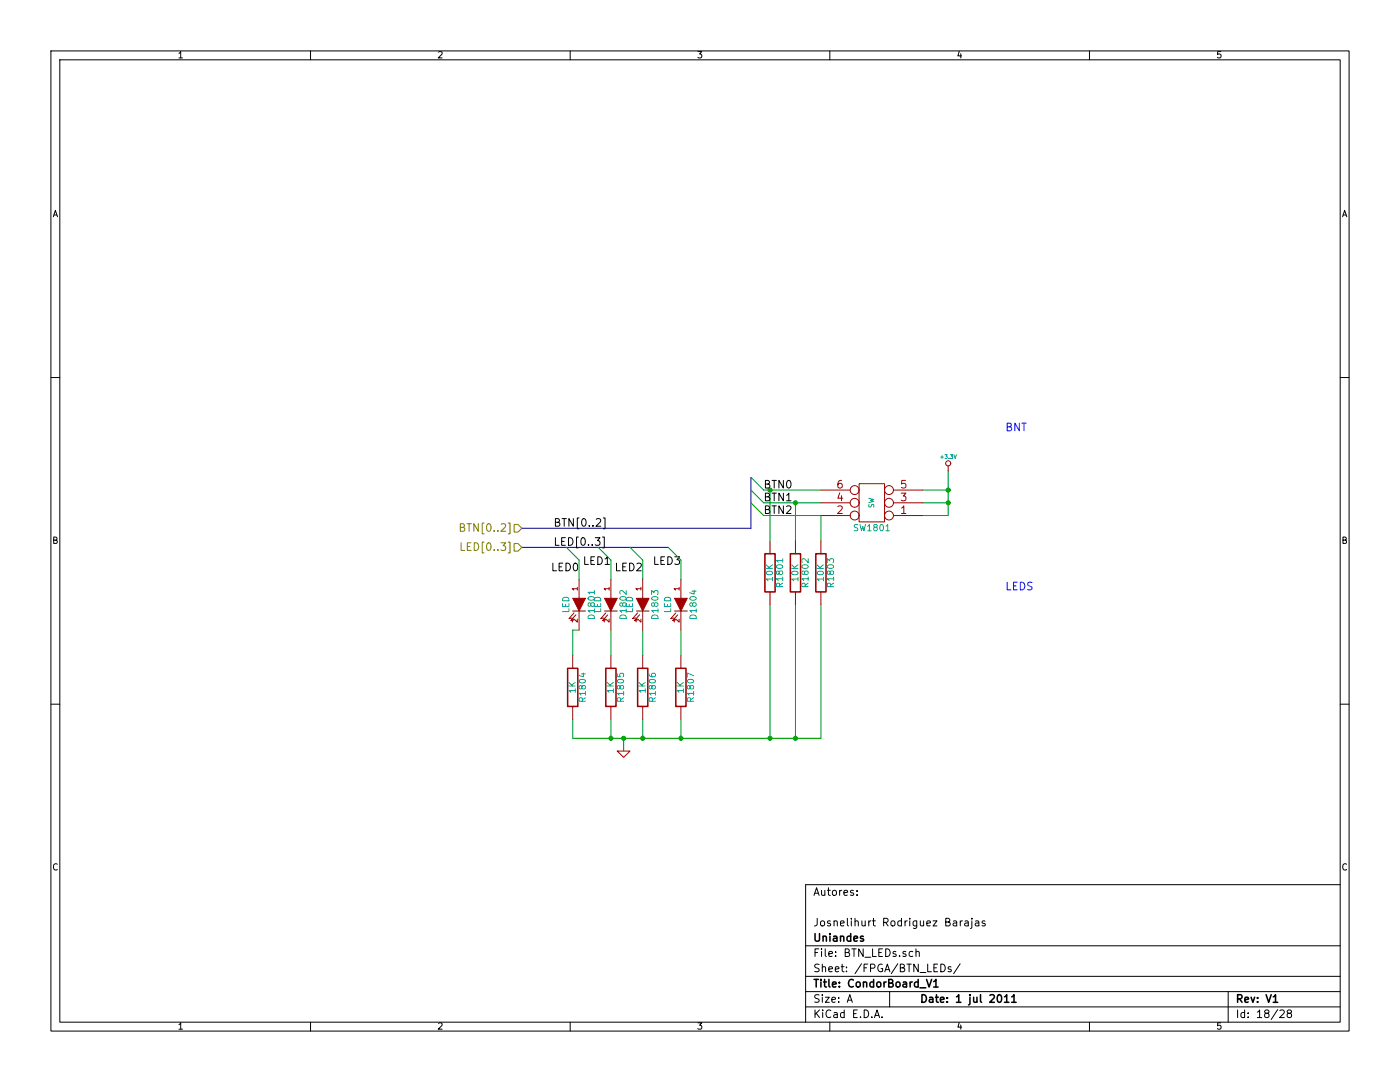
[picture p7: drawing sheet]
<svg xmlns="http://www.w3.org/2000/svg" width="279mm" height="216mm" viewBox="0 0 279 216" stroke-linecap="round" stroke-linejoin="round" font-family="sans-serif">
<g fill="none" stroke="#000" stroke-width=".2">
<path d="M10.2 10.2h259v195.5h-259zM11.9 11.9h255.6v192.1h-255.6zM35.7 10.7l.4-.4v1.3M35.7 11.6h.7M62 10.2v1.7M87.5 10.4l.5-.1 .2 .4-.7 .9h.7M113.8 10.2v1.7M139.3 10.3h.8l-.5 .5 .4 .1v.5l-.2 .2-.5-.2M165.6 10.2v1.7M191.4 10.2l-.2 1h.7M191.7 10.7v.9M217.4 10.2v1.7"/>
<path d="M243.6 10.3h-.6v.6l.2-.1 .4 .1v.5l-.1 .2-.5-.2M10.6 43.3l.4-1.3 .5 1.3M10.8 42.9h.6M267.9 43.3l.5-1.3 .4 1.3M268.1 42.9h.6M10.2 75.3h1.7M267.5 75.3h1.7M10.7 107.8l.6-.1v-.4l-.6-.1v1.2h.5l.2-.4-.2-.2M268 107.8l.6-.1v-.4l-.6-.1v1.2h.5l.2-.4-.2-.2M10.2 140.5h1.7M267.5 140.5h1.7M11.4 172.5a.5 .5 0 0 0-.6 0 .5 .5 0 0 0-.1 .6l.2 .5 .5-.1"/>
<path d="M162.5 178.7l.5-1.6 .5 1.6M162.6 178.2h.7M164 177.6v.9a.39 .39 0 0 0 .6 0M164.6 177.6v1.1M165.1 177.6h.6M165.3 177.1v1.4l.4 .2M166.2 177.8l.2-.2 .5 .2v.7l-.3 .2-.4-.2zM167.6 177.6v1.1M168 177.6l-.4 .4M168.4 178.2l.8-.2-.1-.3-.4-.1-.3 .3 .1 .7h.6M170.3 177.7l-.3-.1-.3 .3 .1 .2 .5 .1v.4h-.6M171 178.5v.2"/>
<path d="M171 177.7v.2M267.5 176.5h-106.7v27.5M268.7 172.5a.5 .5 0 0 0-.6 0 .5 .5 0 0 0-.1 .6l.2 .5 .5-.1M160.8 188.7h106.7M160.8 194.8h106.7M160.8 197.9h106.7M162.7 190.1h.5M163.1 183.2v1.1a.47 .47 0 0 1-.6 .5M163.4 189.3h-.7v1.6M163.5 198.6a.62 .62 0 0 0-.8 0v.5l.7 .3 .1 .3-.3 .3-.6-.1M163.5 192.5a.62 .62 0 0 0-.8 0v.5l.7 .3 .1 .3-.3 .3-.6-.1M163.8 183.9l.3-.2 .4 .2v.7l-.2 .2-.5-.2z"/>
<path d="M164 189.3v.2M164 189.8v1.1M164.1 198.5v.1M164.1 193h.1a.36 .36 0 0 1 .6 .1v.8M164.1 192.4v1.5M164.1 199v1M164.7 189.3v1.4l.2 .2M164.7 199h.8l-.8 1h.8M165.4 190.3l.7-.1v-.3l-.5-.1-.2 .3 .1 .7h.6M165.4 193.4l.7-.1v-.3l-.5-.1-.2 .2 .1 .7h.6M165.7 183.8l-.3-.1-.3 .3 .1 .2 .5 .1v.4h-.6M166 199.5l.8-.1-.1-.3-.5-.1-.2 .2 .1 .7h.6"/>
<path d="M166.4 183.9l.1-.1a.36 .36 0 0 1 .6 .2v.8M166.4 183.7v1.1M166.7 193.4l.7-.1v-.3l-.5-.1-.2 .2 .1 .7h.6M166.8 190.7v.2M166.8 189.9v.2M167.4 199.9v.1M167.4 199.1v.1M167.7 184.3l.8-.2-.1-.3-.4-.1-.3 .3 .1 .7h.6M167.9 192.9h.6M168.1 192.4v1.3l.4 .2M168.7 190.1l.6-.1 .2-.2-.2-.4-.6-.1v1.6h.6l.3-.3a.41 .41 0 0 0-.4-.5M168.9 193.8v.1"/>
<path d="M168.9 193v.1M169.1 200l.5-1.5 .5 1.5M169.1 183.2v1.4l.2 .2M169.2 199.6h.8M169.9 183.2v.2M169.9 183.7v1.1M170 189.3h.9M170.4 189.3v1.6M170.6 183.9l.1-.1a.36 .36 0 0 1 .6 .2v.8M170.6 183.2v1.6M171.9 192.3l-1.3 2M172 183.7v.9a.39 .39 0 0 0 .7 0"/>
<path d="M172.3 189.3v1.6l-.9-1.6v1.6M172.4 193.1h.5M172.6 191h1.2M172.7 183.7v1.1M173.2 192.4h-.8v1.5M173.4 183.7v1.1M173.7 193.2l.8-.1 .1-.2-.1-.4-.2-.1h-.6v1.5M173.8 183.7l-.4 .3M174.1 183.7h.6M174.1 189.3v1.6h.8M174.3 183.2v1.4l.4 .2M175.4 190.1h.5"/>
<path d="M176.1 192.5a.7 .7 0 0 0-.9 .7 .7 .7 0 0 0 .9 .6v-.5h-.3M176.1 189.3h-.7v1.6h.7M176.4 184h.7l.1-.3v-.3l-.3-.2h-.5v1.6M176.6 193.9l.5-1.5 .5 1.5M176.7 193.5h.7M176.7 184l.5 .8M176.8 189.3a.77 .77 0 0 1 .9 .8 .77 .77 0 0 1-.9 .8zM177.5 197.9v3M178 183.8l.3-.1 .3 .3v.5l-.3 .3-.3-.1-.2-.2zM178.8 189.9l-.4-.1-.2 .3 .1 .2 .5 .1v.4h-.6M179.2 192.3l-1.3 2M179.5 190.7v.2"/>
<path d="M179.7 193.1h.5l.2-.1 .1-.3-.2-.2-.6-.1v1.5h.6l.3-.3a.41 .41 0 0 0-.4-.5M179.9 183.8l-.4-.1-.3 .3v.6l.3 .2 .4-.1M179.9 183.2v1.6M180.6 183.7v1.1M180.8 189.9l-.4-.1-.2 .3 .1 .2 .5 .1v.4h-.6M181 192.4h.9M181.1 183.7l-.5 .3M181.4 192.4v1.5M181.6 183.2v.2M181.6 183.7v1.1M182.2 189.9l-.5-.1-.3 .3 .1 .6 .2 .2 .5-.1M182.8 190l.1-.1a.36 .36 0 0 1 .6 .2v.8"/>
<path d="M182.8 189.3v1.6M183 183.7v1.3l-.3 .3-.4-.1M183 183.8l-.5-.1-.3 .3 .1 .6 .2 .2 .5-.1M183.3 192.4v1.5l-.9-1.5v1.5M183.6 194.1h1.2M183.7 183.7v.9a.39 .39 0 0 0 .6 0M184.3 183.7v1.1M185 184.3l.7-.2-.1-.3-.4-.1-.2 .3v.7h.6M185.1 192.4v1.5h.8M186.2 183.7h.8l-.8 1.1h.8M186.4 193.1h.5M187.1 192.4h-.7v1.5h.7"/>
<path d="M187.8 192.4a.77 .77 0 0 1 .9 .7 .77 .77 0 0 1-.9 .8zM188.7 184h.6l.2-.2 .1-.3-.2-.2-.7-.1v1.6h.6l.3-.3a.41 .41 0 0 0-.3-.5M189.8 193l-.4-.1-.2 .2 .1 .2 .5 .2v.3h-.6M190.3 183.8h.6v1M190.9 184.1l-.5 .1a.3 .3 0 0 0-.2 .3 .3 .3 0 0 0 .2 .3l.5-.1M191.6 192.3l-1.3 2M191.6 183.7v1.1M192.1 183.7l-.5 .3M192.6 183.8h.6v1M193.2 184.1l-.5 .1a.3 .3 0 0 0-.2 .3 .3 .3 0 0 0 .2 .3l.5-.1M194 183.7v1.4l-.3 .2M194 183.2v.2"/>
<path d="M194.7 183.8h.6l.1 1M195.4 184.1l-.6 .1a.3 .3 0 0 0-.2 .3 .3 .3 0 0 0 .2 .3l.6-.1M196.6 183.8l-.4-.1-.2 .3 .1 .2 .5 .1v.4h-.6M245.1 197.9v6.1M35.7 204.5l.4-.4v1.3M35.7 205.4h.7M62 204v1.7M87.5 204.2l.5-.1 .2 .4-.7 .9h.7M113.8 204v1.7M139.3 204.1h.8l-.5 .5 .4 .1v.5l-.2 .2-.5-.2M160.8 200.9h106.7M162.7 201.5v1.5"/>
<path d="M162.9 202.2l.7 .8M163.6 201.5l-.9 .9M164.2 201.5v.2M164.2 202v1M165.6 204v1.7M165.8 201.7a.72 .72 0 0 0-1 .5 .72 .72 0 0 0 .7 .8l.3-.1M166.4 202.1h.6l.1 .9M167.1 202.4l-.5 .1a.3 .3 0 0 0-.2 .3 .3 .3 0 0 0 .2 .2h.5M168.5 202.1l-.5-.1-.3 .3 .1 .6 .2 .1h.5M168.5 201.5v1.5M170.4 202.3h.5M171.1 201.5h-.7v1.5h.7"/>
<path d="M171.7 202.9v.1M172.5 201.5a.77 .77 0 0 1 .9 .8 .77 .77 0 0 1-.9 .7zM174 202.9v.1M174.5 203l.5-1.5 .5 1.5M174.7 202.6h.7M176 202.9v.1M191.4 204l-.2 1h.7M191.7 204.5v.9M217.4 204v1.7M243.6 204.1h-.6v.6l.2-.1 .4 .1v.5l-.1 .2-.5-.2M247 201.5v1.5M248.4 202.1l-.4-.1-.3 .3v.6l.3 .1h.4"/>
<path d="M248.4 201.5v1.5M249.1 202.9v.1M249.1 202.1v.2M250.9 202l.5-.5v1.5M250.9 203h.9M252.7 202.2l-.3-.3 .1-.2 .2-.2 .4 .1 .2 .2-.1 .2-.7 .3-.1 .2 .1 .4 .2 .1h.3l.3-.2v-.3l-.3-.3M255 201.4l-1.3 2M255.4 201.7l.6-.2 .3 .5-.9 1h.9M257.2 202.2l-.3-.3v-.2l.3-.2 .4 .1 .2 .2-.1 .2-.7 .3-.1 .2v.4l.3 .1h.3l.3-.2v-.3l-.3-.3"/>
</g>
<g fill="none" stroke="#000" stroke-width=".3">
<path d="M162.5 195.4h.8M162.7 186.3v1.2l.3 .3h.2l.4-.3v-1.2M162.9 195.4v1.6M163.8 195.4v.2M163.8 195.9v1.1M164.3 186.9a.36 .36 0 0 1 .6 .1v.8M164.3 186.8v1M164.4 195.9h.5M164.6 195.4v1.3l.3 .3M165.4 195.4v1.3l.3 .3M165.6 186.3v.1M165.6 186.8v1"/>
<path d="M166.1 196.4l.8-.1-.1-.3-.4-.1-.3 .3 .1 .7h.6M166.4 186.9h.6v.9M167 187.2h-.5a.3 .3 0 0 0-.2 .3 .3 .3 0 0 0 .2 .3l.5-.1M167.5 196.8v.2M167.5 196v.2M167.7 186.9h.1a.36 .36 0 0 1 .6 .1v.8M167.7 186.8v1M169.8 186.9l-.5-.1-.3 .3 .1 .6 .2 .1 .5-.1M169.8 186.3v1.5M170.3 195.6a.72 .72 0 0 0-1 .5 .72 .72 0 0 0 .7 .9l.3-.2M170.4 187.3l.7-.1v-.3l-.5-.1-.2 .2 .1 .7h.6M170.9 196.1l.3-.2 .4 .2v.7l-.2 .2-.5-.2z"/>
<path d="M172.3 186.9l-.4-.1-.2 .2 .1 .2 .5 .2v.3h-.6M172.3 196.1l.1-.1a.36 .36 0 0 1 .6 .2v.8M172.3 195.9v1.1M174.3 196l-.4-.1-.3 .3 .1 .6 .2 .2 .4-.1M174.3 195.4v1.6M175.1 196.1l.2-.2 .4 .2v.7l-.2 .2-.4-.2zM176.4 195.9v1.1M176.9 195.9l-.5 .3M177.4 196.2h.5l.2-.2 .1-.3-.2-.2-.6-.1v1.6h.6l.3-.3a.41 .41 0 0 0-.4-.5M178.9 196.1l.2-.2 .5 .2v.7l-.3 .2-.4-.2zM180.3 196h.5l.1 1M180.9 196.3l-.5 .1a.3 .3 0 0 0-.2 .3 .3 .3 0 0 0 .2 .3l.5-.1"/>
<path d="M181.6 195.9v1.1M182.1 195.9l-.5 .3M183.2 196l-.4-.1-.3 .3 .1 .6 .2 .2 .4-.1M183.2 195.4v1.6M183.6 197.1h1.2M184 198.5a.77 .77 0 0 1 .9 .7 .77 .77 0 0 1-.9 .8zM184.9 195.4l.5 1.6 .5-1.6M185.5 199.1h.6l.1 .9M186.2 199.4h-.5a.3 .3 0 0 0-.3 .3 .3 .3 0 0 0 .3 .3l.5-.1M186.3 195.9l.5-.5v1.6M186.3 197h.9M186.7 199h.6"/>
<path d="M186.9 198.5v1.3l.4 .2M187.7 199.5l.7-.1-.1-.3-.4-.1-.2 .2 .1 .7h.5M189.1 199.9v.1M189.1 199.1v.1M190.9 198.9l.4-.4v1.5M190.9 200h.9M193.6 199v1.3l-.3 .2M193.6 198.5v.1M194.3 199v.8a.39 .39 0 0 0 .7 .1M195 199v1M195.7 198.5v1.3l.2 .2M197.6 198.6l.5-.1 .4 .4-1 1.1h1"/>
<path d="M199.2 198.6l.2-.1a.81 .81 0 0 1 .5 .7 .81 .81 0 0 1-.5 .8l-.2-.1-.2-.5zM200.5 198.9l.4-.4v1.5M200.5 200h.8M201.9 198.9l.5-.4v1.5M201.9 200h.9M247 199.3l.7-.1 .2-.2-.1-.4-.2-.1h-.6v1.5M247.4 199.3l.5 .7M248.4 199.5l.8-.1-.1-.3-.4-.1-.3 .2 .1 .7h.6M249.7 199l.3 1 .4-1M251 199.9v.1M251 199.1v.1M252.7 198.5l.5 1.5 .5-1.5"/>
<path d="M254.1 198.9l.5-.4v1.5M254.1 200h.9"/>
</g>
<path d="M114.3 125.7h1.3" fill="none" stroke="#00a000" stroke-width=".2"/>
<circle cx="189.2" cy="97.8" r=".41" fill="#00a000"/>
<g fill="none" stroke="#00a000" stroke-width=".2">
<path d="M184.2 97.8h5M189.2 94v8.9M184.2 100.3h5"/>
<circle cx="189.2" cy="97.8" r=".41"/>
</g>
<circle cx="158.7" cy="147.3" r=".41" fill="#00a000"/>
<g fill="none" stroke="#00a000" stroke-width=".2">
<path d="M158.8 120.7v26.6"/>
<circle cx="158.7" cy="147.3" r=".41"/>
</g>
<circle cx="135.9" cy="147.3" r=".41" fill="#00a000"/>
<g fill="none" stroke="#00a000" stroke-width=".2">
<path d="M153.7 120.7v26.6"/>
<circle cx="135.9" cy="147.3" r=".41"/>
</g>
<circle cx="158.7" cy="100.3" r=".41" fill="#00a000"/>
<g fill="none" stroke="#00a000" stroke-width=".2">
<path d="M152.4 97.8h11.4M152.4 102.9h11.4M158.8 100.3v7.7"/>
<circle cx="158.7" cy="100.3" r=".41"/>
</g>
<path d="M149.9 95.3v10.1" fill="none" stroke="#0000c0" stroke-width=".2"/>
<circle cx="121.9" cy="147.3" r=".41" fill="#00a000"/>
<circle cx="121.9" cy="147.3" r=".41" fill="none" stroke="#00a000" stroke-width=".2"/>
<circle cx="124.5" cy="147.3" r=".41" fill="#00a000"/>
<g fill="none" stroke="#00a000" stroke-width=".2">
<path d="M115.6 111.8v3.8M121.9 111.8v3.8M128.3 111.8v3.8M135.9 111.8v3.8M114.3 125.7v5.1M121.9 125.7v5.1M128.3 125.7v5.1M135.9 125.7v5.1M114.3 143.5v3.8M121.9 143.5v3.8M124.5 147.3v2.6M128.3 143.5v3.8"/>
<path d="M135.9 143.5v3.8"/>
<circle cx="124.5" cy="147.3" r=".41"/>
</g>
<path d="M104.1 109.2h29.3" fill="none" stroke="#0000c0" stroke-width=".2"/>
<circle cx="128.3" cy="147.3" r=".41" fill="#00a000"/>
<g fill="none" stroke="#00a000" stroke-width=".2">
<path d="M153.7 97.8v10.2M152.4 100.3h11.4M163.8 102.9v5.1"/>
<circle cx="128.3" cy="147.3" r=".41"/>
</g>
<path d="M104.1 105.4h45.8" fill="none" stroke="#0000c0" stroke-width=".2"/>
<circle cx="153.7" cy="97.8" r=".41" fill="#00a000"/>
<g fill="none" stroke="#00a000" stroke-width=".2">
<path d="M163.8 120.7v26.6h-49.5"/>
<circle cx="153.7" cy="97.8" r=".41"/>
</g>
<circle cx="153.7" cy="147.3" r=".41" fill="#00a000"/>
<g fill="none" stroke="#00a000" stroke-width=".2">
<path d="M184.2 102.9h5"/>
<circle cx="153.7" cy="147.3" r=".41"/>
</g>
<circle cx="189.2" cy="100.3" r=".41" fill="#00a000"/>
<g fill="none" stroke="#00a000" stroke-width=".2">
<path d="M149.9 97.8l2.5 2.5M149.9 95.3l2.5 2.5M113 109.2l2.6 2.6M119.4 109.2l2.5 2.6M125.7 109.2l2.6 2.6M133.4 109.2l2.5 2.6M149.9 100.3l2.5 2.6"/>
<circle cx="189.2" cy="100.3" r=".41"/>
</g>
<g fill="none" stroke="#a00000" stroke-width=".2">
<path d="M163.8 97.8h5.9M167.6 98.3l-.4 1.1h1M167.9 95.9a.62 .62 0 0 0-.7 .6l.1 .8 .2 .1 .5-.1 .1-.6-.2-.2-.4-.1-.3 .3M167.9 98.9v1M171.5 96.5h5v7.6h-5zM178.3 97.8h5.9M179.9 98.4h.9l-.5 .6 .4 .1v.7l-.2 .1-.6-.1M180.7 95.9h-.7l-.1 .7 .2-.2 .5 .1 .2 .2-.1 .6-.2 .1-.6-.1M189.2 93v1M153.7 108v2.5M153.7 118.1v2.6M158.8 108v2.5"/>
<path d="M158.8 118.1v2.6M163.8 108v2.5M163.8 118.1v2.6M163.8 102.9h5.9M163.8 100.3h5.9M167.2 101.1l.6-.2 .3 .5-.9 1.1h.9M178.3 102.9h5.9M178.3 100.3h5.9M179.9 101.4l.5-.5v1.6M179.9 102.5h.9M114.3 130.8v2.6M121.9 130.8v2.6"/>
<path d="M128.3 130.8v2.6M134.6 121.9h2.6M135.9 130.8v2.6M114.3 141v2.5M121.9 141v2.5M123.2 149.9h2.5l-1.2 1.2zM128.3 141v2.5M135.9 141v2.5"/>
<circle cx="170.6" cy="97.8" r=".89"/>
<circle cx="177.4" cy="97.8" r=".89"/>
<circle cx="189.2" cy="92.5" r=".51"/>
<circle cx="170.6" cy="102.9" r=".89"/>
<circle cx="170.6" cy="100.3" r=".89"/>
<circle cx="177.4" cy="102.9" r=".89"/>
<circle cx="177.4" cy="100.3" r=".89"/>
</g>
<g fill="none" stroke="#00a0a0" stroke-width=".2">
<path d="M173.4 99.4l1 .3-.7 .1 .7 .3-1 .2M187.7 91.2h.6M188 90.9v.6M188.6 90.7h.5l-.3 .3 .3 .2-.1 .3-.4-.1M189.4 91.4v.1M189.7 90.7h.4l-.2 .3 .2 .2v.3l-.4-.1M190.4 90.7l.2 .8 .3-.8M152.9 113.4h1.3M152.9 112.7l.7 .7M153 114.1a.74 .74 0 0 1 1.2 .3 .74 .74 0 0 1-1.3-.1zM154.2 115.5h-1.3l.4 .4M154.2 115.2v.7"/>
<path d="M154.2 112.7l-.7 .5M155.1 112.8a.66 .66 0 0 1 .6-.2 .66 .66 0 0 1 .5 .5 .74 .74 0 0 1-1.3-.1zM155.5 114.1l.2-.2h.3l.2 .2v.4l-.2 .1-.5-.1-.1-.5h-.3l-.2 .1 .2 .5h.3l.1-.2M155.6 117.1l-.1-.6-.4-.1-.2 .7h1.3M156.2 115.5h-1.3l.4 .3M156.2 111.8h-1.3l.4 .4M156.2 116.4l-.6 .4M156.2 111.5v.7M156.2 115.1v.7M158 113.4h1.3M158 112.7l.7 .7M158.1 114.1a.74 .74 0 0 1 1.2 .3 .74 .74 0 0 1-1.3-.1z"/>
<path d="M159.3 115.5h-1.3l.4 .4M159.3 115.2v.7M159.3 112.7l-.8 .5M160.1 112.9a.74 .74 0 0 1 1.2 .2 .74 .74 0 0 1-1.3-.1zM160.6 114.1l.2-.2h.3l.2 .2-.1 .4-.1 .1-.5-.1-.1-.5h-.4l-.1 .1 .1 .5h.4l.1-.2M160.7 117.1l-.1-.6-.5-.1-.1 .7h1.3M161.3 115.5h-1.3l.4 .3M161.3 111.5v.8l-.9-.8-.4 .2 .1 .5M161.3 116.4l-.6 .4M161.3 115.1v.7M163.1 113.4h1.2M163.1 112.7l.7 .7"/>
<path d="M163.1 114.1a.74 .74 0 0 1 1.2 .3 .74 .74 0 0 1-1.2-.1zM164.3 115.5h-1.2l.3 .4M164.3 115.2v.7M164.3 112.7l-.7 .5M165.1 112.3v-.8l.5 .4 .1-.4h.5l.2 .2-.2 .6M165.2 112.9a.74 .74 0 0 1 1.2 .2 .74 .74 0 0 1-1.3-.1zM165.7 114.1l.2-.2h.2l.3 .2-.1 .4-.2 .1-.4-.1-.2-.5h-.3l-.1 .1 .1 .5h.3l.2-.2M165.8 117.1l-.1-.6-.5-.1-.1 .7h1.3M166.4 115.5h-1.3l.4 .3M166.4 116.4l-.6 .4M166.4 115.1v.7M171.2 104.7l-.5-.1-.2 .2 .1 .4 .5 .2 .1 .3-.2 .2h-.5"/>
<path d="M171.6 104.6l.3 1.3 .3-.9 .2 .9 .3-1.3M173.2 105l.3-.4v1.3M173.2 105.9h.7M173.4 100.6v.5h.4a.43 .43 0 0 1 .5-.4v.5M174.6 105.2l-.2-.1v-.3l.5-.2 .1 .2v.3l-.5 .2-.1 .1v.3l.2 .2h.3l.2-.2-.1-.4-.1-.1M175.7 104.8l.2-.2a.67 .67 0 0 1 .4 .7 .67 .67 0 0 1-.4 .6l-.3-.5zM176.8 105l.4-.4v1.3M176.8 105.9h.7M113.5 136.9h1.3M113.5 136.2l.8 .7M114.8 137.8h-1.3l.4 .4M114.8 137.4v.8"/>
<path d="M114.8 136.2l-.7 .5M115.6 135.7a.74 .74 0 0 1 1.2 .3 .74 .74 0 0 1-1.2-.1zM116 134.5h.8M116.1 137l.3-.2h.2l.2 .2v.4l-.2 .1-.4-.1-.2-.6h-.3l-.1 .2 .1 .4h.3l.1-.1M116.2 139.9v-.6h-.5l-.1 .6h1.2M116.4 134.3v.8l-.9-.3M116.8 138.4h-1.2l.4 .3M116.8 139.2l-.6 .4M116.8 138v.7M121.2 136.9h1.2M121.2 136.2l.7 .7M122.4 137.8h-1.2l.3 .4"/>
<path d="M122.4 137.4v.8M122.4 136.2l-.7 .5M123.2 134.4v.6l.6 .1-.1-.2 .1-.5h.5l.2 .2-.2 .5M123.3 135.7a.74 .74 0 0 1 1.2 .3 .74 .74 0 0 1-1.3-.1zM123.7 137l.3-.2h.2l.3 .2-.1 .4-.2 .1-.4-.1-.2-.6h-.3l-.1 .2 .1 .4h.3l.1-.1M123.9 139.9l-.1-.6h-.5l-.1 .6h1.3M124.5 138.4h-1.3l.4 .3M124.5 139.2l-.6 .4M124.5 138v.7M127.5 136.9h1.3M127.5 136.2l.7 .7M128.8 137.8h-1.3l.4 .4"/>
<path d="M128.8 137.4v.8M128.8 136.2l-.7 .5M129.5 134.5l.1 .3a.87 .87 0 0 0 1.2 0l-.1-.4h-.6l-.1 .4 .3 .3M129.6 135.7a.74 .74 0 0 1 1.2 .3 .74 .74 0 0 1-1.3-.1zM130.1 137l.2-.2h.3l.2 .2v.4l-.2 .1-.5-.1-.1-.6h-.3l-.2 .2 .2 .4h.3l.1-.1M130.2 139.9l-.1-.6h-.4l-.2 .6h1.3M130.8 138.4h-1.3l.4 .3M130.8 139.2l-.6 .4M130.8 138v.7M135.1 136.9h1.3M135.1 136.2l.8 .7M136.4 137.8h-1.3l.4 .4"/>
<path d="M136.4 137.4v.8M136.4 136.2l-.7 .5M137.2 135.7a.74 .74 0 0 1 1.2 .3 .74 .74 0 0 1-1.2-.1zM137.7 137l.2-.2h.3l.2 .2v.4l-.2 .1-.4-.1-.2-.6h-.3l-.1 .2 .1 .4h.3l.1-.1M137.8 139.9v-.6h-.5l-.1 .6h1.2M138.4 138.4h-1.2l.3 .3M138.4 134.8l-1.2-.5v.8M138.4 139.2l-.6 .4M138.4 138v.7"/>
</g>
<path d="M152.7 110.5h2v7.6h-2zM157.7 110.5h2.1v7.6h-2.1zM162.8 110.5h2v7.6h-2zM113.3 133.4h2v7.6h-2zM120.9 133.4h2v7.6h-2zM127.3 133.4h2v7.6h-2zM134.9 133.4h2v7.6h-2z" fill="none" stroke="#a00000" stroke-width=".3"/>
<g fill="none" stroke="#000" stroke-width=".2">
<path d="M152.8 99.1h.5l.2-.1 .1-.3-.2-.2-.6-.1v1.5h.5l.3-.3a.41 .41 0 0 0-.3-.5M152.8 96.6h.5l.2-.2 .1-.2-.2-.3h-.6v1.5h.5l.3-.3a.41 .41 0 0 0-.3-.5M154.1 98.4h.8M154.1 95.9h.8M154.5 95.9v1.5M154.5 98.4v1.5M156.3 98.4v1.5l-.9-1.5v1.5M156.3 95.9v1.5l-.9-1.5v1.5M157 98.8l.4-.4v1.5M157 99.9h.9M157.1 96l.3-.1a.81 .81 0 0 1 .5 .7 .81 .81 0 0 1-.5 .8l-.3-.1-.1-.5zM110.3 112.4v1.5h.8"/>
<path d="M110.8 104.2h.6l.2-.1 .1-.3-.2-.2-.7-.1v1.5h.6l.3-.3a.41 .41 0 0 0-.3-.5M110.8 107.3v1.5h.8M111.6 113.1h.5M112.1 108h.5M112.2 103.5h.8M112.3 112.4h-.7v1.5h.7M112.6 103.5v1.5M112.8 107.3h-.7v1.5h.7M113 112.4a.77 .77 0 0 1 .8 .7 .77 .77 0 0 1-.8 .8zM113.5 107.3a.77 .77 0 0 1 .9 .8 .77 .77 0 0 1-.9 .7zM114.4 103.5v1.5l-.9-1.5v1.5M114.6 112.5l.2-.1a.81 .81 0 0 1 .5 .7 .81 .81 0 0 1-.5 .8l-.2-.1-.2-.5z"/>
<path d="M115.4 107.2h-.3v2.1h.3M115.6 103.4h-.4v2.1h.4M116.1 107.4l.2-.1a.81 .81 0 0 1 .5 .8 .81 .81 0 0 1-.5 .7l-.2-.1-.2-.5zM116.3 103.6l.2-.1a.81 .81 0 0 1 .5 .7 .81 .81 0 0 1-.5 .8 .98 .98 0 0 1-.2-1.4zM116.7 111.1v1.5h.7M117.4 108.7v.1M117.6 104.9v.1M117.9 111.8h.5M118.2 108.7v.1M118.3 104.9v.1M118.7 111.1h-.8v1.5h.8M118.8 107.3h.9l-.5 .6 .5 .1v.7l-.3 .1-.6-.1"/>
<path d="M119 103.6l.6-.1 .3 .4-1 1.1h1M119.3 111.1a.77 .77 0 0 1 .9 .8 .77 .77 0 0 1-.9 .7zM120.2 107.2h.4v2.1h-.4M120.4 103.4h.4v2.1h-.4M120.8 111.5l.4-.4v1.5M120.8 112.6h.8M123 112.4v1.5h.8M124.3 113.1h.5M125 112.4h-.7v1.5h.7M125.7 112.4a.77 .77 0 0 1 .8 .7 .77 .77 0 0 1-.8 .8zM127.1 112.5l.6-.1 .3 .4-.9 1.1h.9M130.7 111.1v1.5h.7"/>
<path d="M131.9 111.8h.5M132.6 111.1h-.7v1.5h.7M133.3 111.1a.77 .77 0 0 1 .9 .8 .77 .77 0 0 1-.9 .7zM134.7 111.1h.9l-.5 .6 .4 .1v.7l-.2 .1-.6-.1M152.8 101.7h.5l.2-.2 .1-.3-.2-.2-.6-.1v1.6h.5l.3-.3a.41 .41 0 0 0-.3-.5M154.1 100.9h.8M154.5 100.9v1.6M156.3 100.9v1.6l-.9-1.6v1.6M157 101.1l.6-.2 .3 .5-1 1.1h1"/>
</g>
<path d="M92 108.3v1.5h.8M93.3 109h.5M94 108.3h-.7v1.5h.7M94.6 108.3a.77 .77 0 0 1 .9 .8 .77 .77 0 0 1-.9 .7zM96.6 108.2h-.4v2.1h.4M97.3 108.5l.2-.2a.81 .81 0 0 1 .5 .8 .81 .81 0 0 1-.5 .7l-.2-.1-.2-.5zM98.6 109.7v.1M99.4 109.7v.1M100 108.3h.9l-.5 .6 .4 .1v.7l-.2 .1-.6-.1M101.4 108.2h.4v2.1h-.4M102.6 108.5h.8l.7 .7-.7 .8h-.8z" fill="none" stroke="#808000" stroke-width=".2"/>
<path d="M134.6 119.4h2.6l-1.3 2.5z" fill="#a00000"/>
<path d="M134.6 119.4h2.6l-1.3 2.5zM135.5 117.5h-1l.3 .3M135.5 117.2v.6M135.9 115.6v3.8M127 121.9h2.5M134.9 122.3l-1 1.1 .6-.1M135.3 122.7l-1.1 1.1 .7-.1M135.5 123.5v.7l-.7-.7-.3 .2 .1 .4M135.9 121.9v3.8" fill="none" stroke="#a00000" stroke-width=".2"/>
<path d="M132.8 119.3a.67 .67 0 0 1 .7-.1 .67 .67 0 0 1 .4 .7h-1.3zM137.8 119.2a.66 .66 0 0 1 .7-.2 .66 .66 0 0 1 .4 .5 .74 .74 0 0 1-1.2-.1zM138.1 118h.8M138.5 117.8v.7l-.9-.2M132.6 120.4v.6h1.3v-.6M133.2 120.6v.4M133.9 121.4v.6h-1.3M137.8 122.8a.67 .67 0 0 1 .8-.1 .67 .67 0 0 1 .3 .7h-1.2zM138.2 120.5l.3-.2h.2l.2 .2v.4l-.2 .1-.4-.1-.2-.6h-.3l-.1 .2 .1 .4h.3l.1-.1M138.9 121.8h-1.2l.3 .4M138.9 121.5v.7" fill="none" stroke="#00a0a0" stroke-width=".2"/>
<path d="M127 119.4h2.5l-1.2 2.5z" fill="#a00000"/>
<path d="M127 119.4h2.5l-1.2 2.5zM127.9 117.5h-1l.3 .3M127.9 117.2v.6M128.3 115.6v3.8M120.7 121.9h2.5M127.3 122.3l-1.1 1.1 .7-.1M127.6 122.7l-1 1.1 .7-.1M127.9 123.5v.7l-.7-.7-.3 .2 .1 .4M128.3 121.9v3.8" fill="none" stroke="#a00000" stroke-width=".2"/>
<path d="M125.1 119.3a.67 .67 0 0 1 .8-.1 .67 .67 0 0 1 .3 .7h-1.2zM130 118.6v-.8l.5 .5 .2-.4h.5l.1 .2-.1 .5M130.1 119.2a.74 .74 0 0 1 1.2 .3 .74 .74 0 0 1-1.3-.1zM125 120.4v.6h1.2v-.6M125.6 120.6v.4M126.2 121.4v.6h-1.2M130.2 122.8a.67 .67 0 0 1 .8-.1 .67 .67 0 0 1 .3 .7h-1.3zM130.6 120.5l.2-.2h.3l.2 .2v.4l-.2 .1-.4-.1-.2-.6h-.3l-.2 .2 .2 .4h.3l.1-.1M131.3 121.8h-1.3l.4 .4M131.3 121.5v.7" fill="none" stroke="#00a0a0" stroke-width=".2"/>
<path d="M120.7 119.4h2.5l-1.3 2.5z" fill="#a00000"/>
<path d="M120.7 119.4h2.5l-1.3 2.5zM121.6 117.5h-1.1l.4 .3M121.6 117.2v.6M121.9 115.6v3.8M114.3 121.9h2.5M120.9 122.3l-1 1.1 .6-.1M121.3 122.7l-1 1.1 .6-.1M121.6 123.5v.7l-.7-.7-.4 .2 .2 .4M121.9 121.9v3.8" fill="none" stroke="#a00000" stroke-width=".2"/>
<path d="M118.8 119.3a.67 .67 0 0 1 .8-.1 .67 .67 0 0 1 .3 .7h-1.3zM123.8 119.2a.74 .74 0 0 1 1.2 .3 .74 .74 0 0 1-1.3-.1zM125 117.8v.8l-.9-.8-.4 .3 .1 .4M118.6 120.4v.6h1.3v-.6M119.2 120.6v.4M119.9 121.4v.6h-1.3M123.9 122.8a.67 .67 0 0 1 .7-.1 .67 .67 0 0 1 .4 .7h-1.3zM124.3 120.5l.2-.2h.2l.3 .2-.1 .4-.2 .1-.4-.1-.2-.6h-.3l-.1 .2 .1 .4h.3l.2-.1M125 121.8h-1.3l.4 .4M125 121.5v.7" fill="none" stroke="#00a0a0" stroke-width=".2"/>
<path d="M114.3 119.4h2.5l-1.2 2.5z" fill="#a00000"/>
<path d="M114.3 119.4h2.5l-1.2 2.5zM115.2 117.5h-1l.3 .3M115.2 117.2v.6M115.6 115.6v3.8M114.6 122.3l-1.1 1.1 .7-.1M114.9 122.7l-1 1.1 .7-.1M115.2 123.5v.7l-.7-.7-.3 .2 .1 .4M115.6 121.9v3.8" fill="none" stroke="#a00000" stroke-width=".2"/>
<path d="M112.4 119.3a.67 .67 0 0 1 .8-.1 .67 .67 0 0 1 .3 .7h-1.2zM117.4 119.2a.74 .74 0 0 1 1.2 .3 .74 .74 0 0 1-1.3-.1zM118.6 118.2h-1.3l.4 .3M118.6 117.8v.7M112.3 120.4v.6h1.2v-.6M112.9 120.6v.4M113.5 121.4v.6h-1.2M117.5 122.8a.67 .67 0 0 1 .8-.1 .67 .67 0 0 1 .3 .7h-1.3zM117.9 120.5l.2-.2h.3l.2 .2v.4l-.2 .1-.4-.1-.2-.6h-.3l-.2 .2 .2 .4h.3l.1-.1M118.6 121.8h-1.3l.4 .4M118.6 121.5v.7" fill="none" stroke="#00a0a0" stroke-width=".2"/>
<path d="M91.9 105.2h.6l.2-.3-.2-.3-.6-.1v1.5h.6l.3-.3a.41 .41 0 0 0-.4-.5M93.2 104.5h.9M93.6 104.5v1.5M95.5 104.5v1.5l-.9-1.5v1.5M96.6 104.4h-.4v2.1h.4M97.3 104.6l.2-.1a.81 .81 0 0 1 .5 .8 .81 .81 0 0 1-.5 .7l-.2-.1-.2-.5zM98.6 105.9v.1M99.4 105.9v.1M100 104.6l.6-.1 .3 .4-.9 1.1h.9M101.4 104.4h.4v2.1h-.4M102.6 104.6h.8l.7 .8-.7 .8h-.8z" fill="none" stroke="#808000" stroke-width=".2"/>
<path d="M201 85.2h.5l.3-.2v-.3l-.1-.2-.7-.1v1.6h.6l.3-.3a.41 .41 0 0 0-.4-.5M203.4 84.4v1.6l-.9-1.6v1.6M203.9 84.4h.9M204.4 84.4v1.6M201 116.2v1.5h.8M202.3 116.9h.5M203 116.2h-.7v1.5h.7M203.6 116.2a.77 .77 0 0 1 .9 .7 .77 .77 0 0 1-.9 .8zM206 116.3a.62 .62 0 0 0-.8 0v.5l.7 .3 .1 .3-.3 .3-.6-.1" fill="none" stroke="#00f" stroke-width=".2"/>
</svg>
